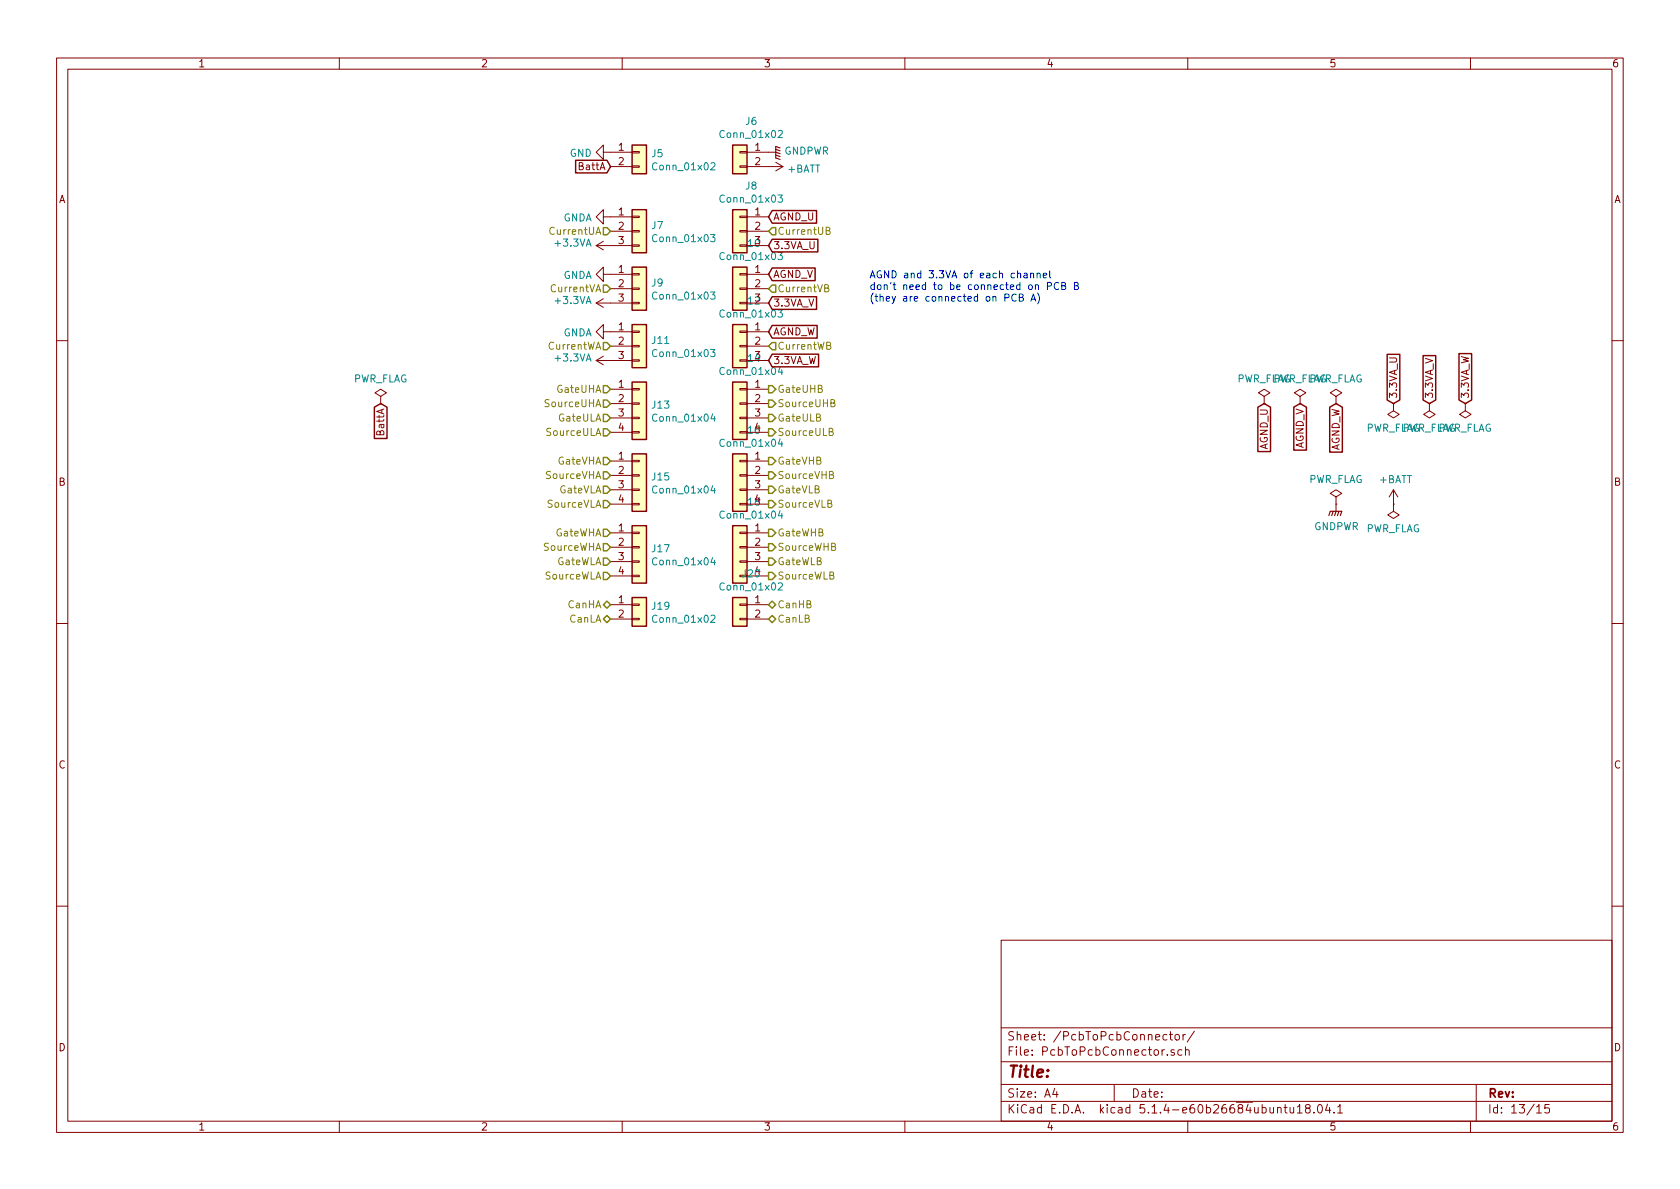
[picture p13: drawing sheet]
<svg xmlns="http://www.w3.org/2000/svg" width="297mm" height="210mm" viewBox="0 0 297 210" stroke-linecap="round" stroke-linejoin="round" font-family="sans-serif">
<defs><g id="words">
<text font-size="2.8" fill="#840000" x="178" y="190.5">Title:</text>
<g font-size="2.1" fill="#840000">
<text x="178" y="184">Sheet: /PcbToPcbConnector/</text>
<text x="178" y="186.7">File: PcbToPcbConnector.sch</text>
<text x="178" y="196.9">KiCad E.D.A. kicad 5.1.4-e60b26684ubuntu18.04.1</text>
<text x="178" y="194.1">Size: A4</text>
<text x="200" y="194.1">Date:</text>
<text x="263" y="194.1">Rev:</text>
<text x="263" y="196.9">Id: 13/15</text>
</g>
<g font-size="1.8" fill="#840000">
<text x="35" y="11.9">1</text>
<text x="85" y="11.9">2</text>
<text x="135" y="11.9">3</text>
<text x="185" y="11.9">4</text>
<text x="235" y="11.9">5</text>
<text x="285" y="11.9">6</text>
<text x="109.4" y="26.7">1</text>
<text x="109.4" y="29.2">2</text>
<text x="133.5" y="26.7">1</text>
<text x="133.5" y="29.2">2</text>
<text x="10.4" y="35.9">A</text>
<text x="102.4" y="30.1">BattA</text>
<text x="285.4" y="35.9">A</text>
<text x="109.4" y="38.1">1</text>
<text x="109.4" y="40.6">2</text>
<text x="133.5" y="38.1">1</text>
<text x="133.5" y="40.6">2</text>
<text x="136.7" y="39">AGND_U</text>
<text x="109.4" y="43.2">3</text>
<text x="131.3" y="43.7">J10</text>
<text x="133.5" y="43.2">3</text>
<text x="136.7" y="44.1">3.3VA_U</text>
<text x="109.4" y="48.3">1</text>
<text x="109.4" y="50.8">2</text>
<text x="109.4" y="53.3">3</text>
<text x="131.3" y="53.8">J12</text>
<text x="133.5" y="48.3">1</text>
<text x="133.5" y="50.8">2</text>
<text x="133.5" y="53.3">3</text>
<text x="136.7" y="49.1">AGND_V</text>
<text x="109.4" y="58.4">1</text>
<text x="133.5" y="58.4">1</text>
<text x="136.7" y="59.3">AGND_W</text>
<text x="136.7" y="54.2">3.3VA_V</text>
<text x="109.4" y="61">2</text>
<text x="109.4" y="63.5">3</text>
<text x="131.3" y="64">J14</text>
<text x="133.5" y="61">2</text>
<text x="133.5" y="63.5">3</text>
<text x="136.7" y="64.4">3.3VA_W</text>
<text x="109.4" y="68.6">1</text>
<text x="109.4" y="71.1">2</text>
<text x="133.5" y="68.6">1</text>
<text x="133.5" y="71.1">2</text>
<text x="247" y="70.6" transform="rotate(-90 247 70.6)">3.3VA_U</text>
<text x="253.4" y="70.6" transform="rotate(-90 253.4 70.6)">3.3VA_V</text>
<text x="259.7" y="70.6" transform="rotate(-90 259.7 70.6)">3.3VA_W</text>
<text x="67.9" y="76.9" transform="rotate(-90 67.9 76.9)">BattA</text>
<text x="109.4" y="73.7">3</text>
<text x="109.4" y="76.2">4</text>
<text x="131.3" y="76.7">J16</text>
<text x="133.5" y="73.7">3</text>
<text x="133.5" y="76.2">4</text>
<text x="109.4" y="81.3">1</text>
<text x="109.4" y="83.8">2</text>
<text x="133.5" y="81.3">1</text>
<text x="133.5" y="83.8">2</text>
<text x="224.2" y="79.6" transform="rotate(-90 224.2 79.6)">AGND_U</text>
<text x="230.5" y="79.5" transform="rotate(-90 230.5 79.5)">AGND_V</text>
<text x="236.9" y="80" transform="rotate(-90 236.9 80)">AGND_W</text>
<text x="10.4" y="85.9">B</text>
<text x="109.4" y="86.4">3</text>
<text x="109.4" y="88.9">4</text>
<text x="131.3" y="89.4">J18</text>
<text x="133.5" y="86.4">3</text>
<text x="133.5" y="88.9">4</text>
<text x="285.4" y="85.9">B</text>
<text x="109.4" y="94">1</text>
<text x="133.5" y="94">1</text>
<text x="109.4" y="96.5">2</text>
<text x="109.4" y="99.1">3</text>
<text x="109.4" y="101.6">4</text>
<text x="133.5" y="96.5">2</text>
<text x="133.5" y="99.1">3</text>
<text x="109.4" y="106.7">1</text>
<text x="133.5" y="106.7">1</text>
<text x="109.4" y="109.2">2</text>
<text x="133.5" y="109.2">2</text>
<text x="10.4" y="135.9">C</text>
<text x="285.4" y="135.9">C</text>
<text x="10.4" y="185.9">D</text>
<text x="285.4" y="185.9">D</text>
<text x="35" y="199.9">1</text>
<text x="85" y="199.9">2</text>
<text x="135" y="199.9">3</text>
<text x="185" y="199.9">4</text>
<text x="235" y="199.9">5</text>
<text x="285" y="199.9">6</text>
</g>
<g font-size="1.8" fill="#008484">
<text x="131.9" y="22.1">J6</text>
<text x="100.7" y="27.7">GND</text>
<text x="115.3" y="27.8">J5</text>
<text x="127.6" y="24.4">Conn_01x02</text>
<text x="138.6" y="27.4">GNDPWR</text>
<text x="115.7" y="30.1">Conn_01x02</text>
<text x="127.6" y="35.8">Conn_01x03</text>
<text x="131.9" y="33.5">J8</text>
<text x="139.3" y="30.5">+BATT</text>
<text x="99.6" y="39.2">GNDA</text>
<text x="115.3" y="40.5">J7</text>
<text x="98.3" y="43.6">+3.3VA</text>
<text x="115.7" y="42.8">Conn_01x03</text>
<text x="127.6" y="46">Conn_01x03</text>
<text x="98.3" y="53.8">+3.3VA</text>
<text x="99.6" y="49.3">GNDA</text>
<text x="115.3" y="50.7">J9</text>
<text x="115.7" y="53">Conn_01x03</text>
<text x="99.6" y="59.5">GNDA</text>
<text x="127.6" y="56.2">Conn_01x03</text>
<text x="98.3" y="63.9">+3.3VA</text>
<text x="115.3" y="60.8">J11</text>
<text x="115.7" y="63.1">Conn_01x03</text>
<text x="62.4" y="67.6">PWR_FLAG</text>
<text x="127.6" y="66.3">Conn_01x04</text>
<text x="218.6" y="67.6">PWR_FLAG</text>
<text x="224.9" y="67.6">PWR_FLAG</text>
<text x="231.3" y="67.6">PWR_FLAG</text>
<text x="115.3" y="72.3">J13</text>
<text x="115.7" y="74.6">Conn_01x04</text>
<text x="241.4" y="76.3">PWR_FLAG</text>
<text x="247.8" y="76.3">PWR_FLAG</text>
<text x="254.1" y="76.3">PWR_FLAG</text>
<text x="127.6" y="79">Conn_01x04</text>
<text x="115.3" y="85">J15</text>
<text x="115.7" y="87.3">Conn_01x04</text>
<text x="231.3" y="85.4">PWR_FLAG</text>
<text x="243.9" y="85.4">+BATT</text>
<text x="127.6" y="91.7">Conn_01x04</text>
<text x="232.3" y="93.7">GNDPWR PWR_FLAG</text>
<text x="115.3" y="97.7">J17</text>
<text x="115.7" y="100">Conn_01x04</text>
<text x="133.5" y="101.6">4</text>
<text x="115.3" y="107.8">J19</text>
<text x="127.6" y="104.4">Conn_01x02</text>
<text x="131.3" y="102.1">J20</text>
<text x="115.7" y="110.1">Conn_01x02</text>
</g>
<g font-size="1.8" fill="#848400">
<text x="97.5" y="41.5">CurrentUA</text>
<text x="137.4" y="41.5">CurrentUB</text>
<text x="97.6" y="51.7">CurrentVA</text>
<text x="137.4" y="51.7">CurrentVB</text>
<text x="97.1" y="61.8">CurrentWA</text>
<text x="137.4" y="61.8">CurrentWB</text>
<text x="98.7" y="69.5">GateUHA</text>
<text x="137.4" y="69.5">GateUHB</text>
<text x="96.6" y="72">SourceUHA</text>
<text x="96.8" y="77.1">SourceULA</text>
<text x="98.9" y="74.5">GateULA</text>
<text x="137.4" y="77.1">SourceULB</text>
<text x="137.4" y="74.5">GateULB</text>
<text x="137.4" y="72">SourceUHB</text>
<text x="98.8" y="82.2">GateVHA</text>
<text x="137.4" y="82.2">GateVHB</text>
<text x="96.7" y="84.7">SourceVHA</text>
<text x="96.9" y="89.8">SourceVLA</text>
<text x="99" y="87.2">GateVLA</text>
<text x="137.4" y="89.8">SourceVLB</text>
<text x="137.4" y="87.2">GateVLB</text>
<text x="137.4" y="84.7">SourceVHB</text>
<text x="98.3" y="94.9">GateWHA</text>
<text x="137.4" y="94.9">GateWHB</text>
<text x="96.2" y="97.4">SourceWHA</text>
<text x="98.5" y="99.9">GateWLA</text>
<text x="137.4" y="99.9">GateWLB</text>
<text x="137.4" y="97.4">SourceWHB</text>
<text x="96.4" y="102.5">SourceWLA</text>
<text x="100.5" y="107.6">CanHA</text>
<text x="137.4" y="102.5">SourceWLB</text>
<text x="137.4" y="107.6">CanHB</text>
<text x="100.7" y="110.1">CanLA</text>
<text x="137.4" y="110.1">CanLB</text>
</g>
<g font-size="1.8" fill="#0000c2">
<text x="153.7" y="49.2">AGND and 3.3VA of each channel</text>
<text x="153.7" y="51.3">don't need to be connected on PCB B</text>
<text x="153.7" y="53.3">(they are connected on PCB A)</text>
</g>
</g></defs>
<g fill="none" stroke="#840000" stroke-width=".18">
<path d="M10 10.3h277v189.9h-277zM12 12.2h273v186.1h-273zM60 10.3v1.9M110 10.3v1.9M160 10.3v1.9M210 10.3v1.9M260 10.3v1.9M106.7 26.9v-1.3l-1.3 1.3 1.3 1.3v-1.3h5.1M106.7 38.3v-1.2l-1.3 1.2 1.3 1.3v-1.3h5.1M107.9 29.5h3.9M111.8 29.3h1.2v.3h-1.2zM111.8 26.8h1.2v.2h-1.2z"/>
<path d="M111.8 38.2h1.2v.3h-1.2zM130.8 29.3h1.3v.3h-1.3zM130.8 26.8h1.3v.2h-1.3zM130.8 38.2h1.3v.3h-1.3zM132.1 26.9h5.1M132.1 29.5h6.3M132.1 38.3h3.8M137.2 28.7l1.2 .8M138.4 29.5l-1.2 .7M105.4 53.6l1.3 .8M105.4 53.6h6.4M105.4 43.4h6.4"/>
<path d="M105.4 43.4l1.3 .8M106.7 48.5v-1.3l-1.3 1.3 1.3 1.3v-1.3h5.1M106.7 58.7v-1.3l-1.3 1.3 1.3 1.2v-1.2h5.1M106.7 52.8l-1.3 .8M106.7 42.7l-1.3 .7M107.9 51h3.9M107.9 40.9h3.9M111.8 58.5h1.2v.3h-1.2zM111.8 53.5h1.2v.2h-1.2zM111.8 48.4h1.2v.2h-1.2zM111.8 50.9h1.2v.3h-1.2zM111.8 43.3h1.2v.3h-1.2z"/>
<path d="M111.8 40.8h1.2v.2h-1.2zM130.8 58.5h1.3v.3h-1.3zM130.8 48.4h1.3v.2h-1.3zM130.8 50.9h1.3v.3h-1.3zM130.8 40.8h1.3v.2h-1.3zM132.1 53.6h3.8M132.1 58.7h3.8M132.1 48.5h3.8M132.1 51h3.8M132.1 40.9h3.8M132.1 43.4h3.8M10 60.2h2"/>
<path d="M67.3 70.1l1-.6-1-.7-1 .7 1 .6v1.3M67.3 71.4h.1M105.4 63.7h6.4M105.4 63.7l1.3 .8M106.7 63l-1.3 .7M107.9 68.8h3.9M107.9 71.4h3.9M107.9 73.9h3.9M107.9 76.4h3.9M107.9 61.2h3.9M111.8 76.3h1.2v.3h-1.2zM111.8 73.8h1.2v.2h-1.2z"/>
<path d="M111.8 68.7h1.2v.3h-1.2zM111.8 71.2h1.2v.3h-1.2zM111.8 63.6h1.2v.3h-1.2zM111.8 61.1h1.2v.2h-1.2zM130.8 73.8h1.3v.2h-1.3zM130.8 68.7h1.3v.3h-1.3zM130.8 71.2h1.3v.3h-1.3zM130.8 61.1h1.3v.2h-1.3zM132.1 68.8h3.8M132.1 71.4h3.8M132.1 73.9h3.8M132.1 76.4h3.8"/>
<path d="M132.1 61.2h3.8M132.1 63.7h3.8M223.5 70.1l1-.6-1-.7-1 .7 1 .6v1.3M223.5 71.4h.1M229.9 70.1l1-.6-1-.7-1 .7 1 .6v1.3M229.9 71.4h.1M236.2 70.1l1-.6-1-.7-1 .7 1 .6v1.3M236.2 71.4h.1M246.4 71.4v1.2l1 .7-1 .6-1-.6 1-.7M246.4 71.4h.1M252.7 71.4v1.2l1 .7-1 .6-1-.6 1-.7M252.7 71.4h.1"/>
<path d="M259.1 71.4v1.2l1 .7-1 .6-1-.6 1-.7M259.1 71.4h.1M285 60.2h2M107.9 94.2h3.9M107.9 96.8h3.9M107.9 99.3h3.9M107.9 81.5h3.9M107.9 84.1h3.9M107.9 86.6h3.9M107.9 89.1h3.9M111.8 99.2h1.2v.2h-1.2zM111.8 94.1h1.2v.3h-1.2z"/>
<path d="M111.8 96.6h1.2v.3h-1.2zM111.8 89h1.2v.3h-1.2zM111.8 86.5h1.2v.2h-1.2zM111.8 81.4h1.2v.3h-1.2zM111.8 83.9h1.2v.3h-1.2zM130.8 99.2h1.3v.2h-1.3zM130.8 94.1h1.3v.3h-1.3zM130.8 96.6h1.3v.3h-1.3zM130.8 86.5h1.3v.2h-1.3zM130.8 81.4h1.3v.3h-1.3zM130.8 83.9h1.3v.3h-1.3zM132.1 94.2h3.8"/>
<path d="M132.1 96.8h3.8M132.1 99.3h3.8M132.1 81.5h3.8M132.1 84.1h3.8M132.1 86.6h3.8M132.1 89.1h3.8M236.2 87.9l1-.7-1-.6-1 .6 1 .7v1.2M236.2 89.1h.1M236.2 89.1v1.3M246.4 89.1v1.3l1 .7-1 .6-1-.6 1-.7M246.4 89.1h.1M246.4 86.6l-.8 1.3"/>
<path d="M246.4 86.6v2.5M246.4 86.6l.7 1.3M10 110.3h2M107.9 101.8h3.9M107.9 106.9h3.9M107.9 109.5h3.9M111.8 101.7h1.2v.3h-1.2zM111.8 109.3h1.2v.3h-1.2zM111.8 106.8h1.2v.3h-1.2zM130.8 109.3h1.3v.3h-1.3zM130.8 106.8h1.3v.3h-1.3zM132.1 101.8h3.8"/>
<path d="M132.1 106.9h3.8M132.1 109.5h3.8M285 110.3h2M10 160.2h2M177 166.3h108v32h-108zM285 160.2h2M60 198.3v1.9M110 198.3v1.9M160 198.3v1.9M177 194.8h108M177 191.8h108M177 187.8h108"/>
<path d="M177 181.8h108M186.5 192.5l-.4 1h1M186.8 193v1M197 191.8v3M206.3 183l-.4-.1-.3 .3 .1 .6 .2 .1 .4-.1M206.4 186.5v.1M206.8 182.9h.5M207 182.4v1.3l.3 .2M207.6 185.7a.37 .37 0 0 0-.6 .1l.1 .2 .5 .2 .1 .1-.2 .3-.5-.1M207.8 183.1l.3-.2 .4 .2v.5l-.1 .2-.3 .1-.3-.1zM209 185.7l-.5-.1-.2 .3v.6l.2 .1 .5-.1M209.2 182.9v1"/>
<path d="M209.6 185.7h.1a.37 .37 0 0 1 .6 .1v.8M209.6 182.9l-.4 .3M209.6 185.1v1.5M210 198.3v1.9M211.2 182.3l-1.3 2M225.9 196l.2-.2 .3 .1 .1 .9M227 195.8h.6M227.2 195.3v1.3l.4 .2M228.1 195.8l.1 .9 .3 .1 .2-.1M228.7 195.8v1M229.4 195.8l.4-.5v1.5M229.4 196.8h.8"/>
<path d="M231.1 196l-.3-.3 .1-.3a.48 .48 0 0 1 .7 .1l-.1 .4a.52 .52 0 0 0-.6 .2 .52 .52 0 0 0 0 .6l.5 .1 .2-.1v-.4l-.2-.3M232.3 196.7v.1M233.1 195.4l.2-.1a.8 .8 0 0 1 .5 .8 .8 .8 0 0 1-.5 .7 1 1 0 0 1-.2-1.4zM234.7 195.2l-.3 1.1h.9M235.1 195.8v1M235.9 196.7v.1M236.5 195.8l.4-.5v1.5M236.5 196.8h.9M260 198.3v1.9M261 191.8v6.5M271.7 195.8l.4-.5v1.5M271.7 196.8h.8"/>
<path d="M273.9 195.3h-.7l-.1 .7 .2-.1 .5 .1 .2 .2-.1 .5-.2 .1-.6-.1"/>
</g>
<g fill="#ffffc2" stroke="#ffffc2" stroke-width=".18">
<path d="M129.5 93h2.6v10.1h-2.6z"/>
<path d="M129.5 80.3h2.6v10.1h-2.6z"/>
<path d="M129.5 67.6h2.6v10.1h-2.6z"/>
<path d="M111.8 93h2.5v10.1h-2.5z"/>
<path d="M111.8 80.3h2.5v10.1h-2.5z"/>
<path d="M111.8 67.6h2.5v10.1h-2.5z"/>
<path d="M129.5 105.7h2.6v5h-2.6z"/>
<path d="M111.8 25.6h2.5v5.1h-2.5z"/>
<path d="M129.5 25.6h2.6v5.1h-2.6z"/>
<path d="M111.8 57.4h2.5v7.6h-2.5z"/>
<path d="M111.8 47.2h2.5v7.7h-2.5z"/>
<path d="M111.8 37.1h2.5v7.6h-2.5z"/>
<path d="M129.5 57.4h2.6v7.6h-2.6z"/>
<path d="M129.5 47.2h2.6v7.7h-2.6z"/>
<path d="M129.5 37.1h2.6v7.6h-2.6z"/>
<path d="M111.8 105.7h2.5v5h-2.5z"/>
</g>
<g fill="none" stroke="#840000" stroke-width=".25">
<path d="M101.8 28.3h5.5l.6 1.2-.6 1.1h-5.5zM111.8 25.6h2.5v5.1h-2.5zM111.8 37.1h2.5v7.6h-2.5zM129.5 25.6h2.6v5.1h-2.6zM129.5 37.1h2.6v7.6h-2.6zM136.5 37.2h7.9v2.3h-7.9l-.6-1.2zM111.8 57.4h2.5v7.6h-2.5zM111.8 47.2h2.5v7.7h-2.5zM129.5 57.4h2.6v7.6h-2.6zM129.5 47.2h2.6v7.7h-2.6zM136.5 57.6h8v2.2h-8l-.6-1.1zM136.5 52.5h7.9v2.2h-7.9l-.6-1.1z"/>
<path d="M136.5 47.4h7.6v2.2h-7.6l-.6-1.1zM136.5 42.3h8.1v2.2h-8.1l-.6-1.1zM66.2 72l1.1-.6 1.1 .6v5.5h-2.2zM111.8 67.6h2.5v10.1h-2.5zM129.5 67.6h2.6v10.1h-2.6zM136.5 62.6h8.2v2.3h-8.2l-.6-1.2zM222.4 72l1.1-.6 1.1 .6v7.9h-2.2zM228.8 72l1.1-.6 1.1 .6v7.6h-2.2zM235.1 72l1.1-.6 1.1 .6v8h-2.2zM245.3 62.7h2.2v8l-1.1 .7-1.1-.7zM251.6 62.9h2.2v7.8l-1.1 .7-1.1-.7zM258 62.5h2.2v8.2l-1.1 .7-1.1-.7z"/>
<path d="M111.8 93h2.5v10.1h-2.5zM111.8 80.3h2.5v10.1h-2.5zM129.5 93h2.6v10.1h-2.6zM129.5 80.3h2.6v10.1h-2.6zM111.8 105.7h2.5v5h-2.5zM129.5 105.7h2.6v5h-2.6z"/>
</g>
<g fill="none" stroke="#008484" stroke-width=".18">
<path d="M125.7 28.9l.5-.1 .2 .3v.2l-.8 .7h.8M137.5 34.5h.8l-.4 .5 .4 .1-.1 .6-.5 .1-.2-.2M137.6 23.2l.5-.1 .2 .3v.2l-.8 .7h.8M125.6 51.6h.8l-.4 .5 .4 .1-.1 .7h-.5l-.2-.1M125.6 41.5h.8l-.4 .5 .4 .1-.1 .6h-.5l-.2-.1M137.5 54.8h.8l-.4 .5 .4 .1-.1 .6-.5 .1-.2-.1M137.5 44.6h.8l-.4 .5 .4 .2-.1 .6h-.5l-.2-.1M125.6 61.8h.8l-.4 .5 .4 .1-.1 .6-.5 .1-.2-.2M126 73.2l-.3 .9h.8M126.3 73.7v.8M137.9 77.6l-.3 .9h.8M137.9 64.9l-.3 .9h.8"/>
<path d="M138.2 65.4v.8M138.2 78.1v.8M126 98.6l-.3 .9h.8M126 85.9l-.3 .9h.8M126.3 86.4v.8M126.3 99.1v.8M137.9 90.3l-.3 .9h.8M138.2 90.8v.8M125.7 108.9l.5-.1 .2 .3v.2l-.8 .8h.8M137.6 103.2l.5-.1 .2 .3v.2l-.8 .7h.8"/>
</g>
<path d="M137.2 27.4l.7 .3M137.2 26.9l.7 .3M137.2 26.4l.7 .3M137.9 26.2l-.7-.3v2l.7 .3M234.9 91.2l.3-.8h2l-.2 .8M235.7 90.4l-.2 .8M236.2 90.4l-.2 .8M236.7 90.4l-.2 .8" fill="none" stroke="#840000" stroke-width=".2"/>
<g fill="none" stroke="#848400" stroke-width=".25">
<path d="M106.7 50.4h.6l.6 .6-.6 .7h-.6zM106.7 40.3h.6l.6 .6-.6 .6h-.6zM136.5 50.4h.7v1.3h-.7l-.6-.7zM136.5 40.3h.7v1.2h-.7l-.6-.6zM106.7 73.3h.6l.6 .6-.6 .6h-.6zM106.7 75.8h.6l.6 .6-.6 .7h-.6zM106.7 68.2h.6l.6 .6-.6 .7h-.6zM106.7 60.6h.6l.6 .6-.6 .6h-.6zM106.7 70.7h.6l.6 .7-.6 .6h-.6zM135.9 75.8h.6l.7 .6-.7 .7h-.6zM135.9 73.3h.6l.7 .6-.7 .6h-.6zM135.9 70.7h.6l.7 .7-.7 .6h-.6z"/>
<path d="M135.9 68.2h.6l.7 .6-.7 .7h-.6zM136.5 60.6h.7v1.2h-.7l-.6-.6zM106.7 83.4h.6l.6 .7-.6 .6h-.6zM106.7 80.9h.6l.6 .6-.6 .7h-.6zM106.7 86h.6l.6 .6-.6 .6h-.6zM106.7 98.7h.6l.6 .6-.6 .6h-.6zM106.7 96.1h.6l.6 .7-.6 .6h-.6zM106.7 93.6h.6l.6 .6-.6 .7h-.6zM106.7 88.5h.6l.6 .6-.6 .7h-.6zM135.9 98.7h.6l.7 .6-.7 .6h-.6zM135.9 96.1h.6l.7 .7-.7 .6h-.6zM135.9 93.6h.6l.7 .6-.7 .7h-.6z"/>
<path d="M135.9 88.5h.6l.7 .6-.7 .7h-.6zM135.9 86h.6l.7 .6-.7 .6h-.6zM135.9 83.4h.6l.7 .7-.7 .6h-.6zM135.9 80.9h.6l.7 .6-.7 .7h-.6zM106.7 101.2h.6l.6 .6-.6 .7h-.6zM106.7 106.9l.6-.6 .6 .6-.6 .7zM106.7 109.5l.6-.7 .6 .7-.6 .6zM135.9 101.2h.6l.7 .6-.7 .7h-.6zM135.9 106.9l.6-.6 .7 .6-.7 .7zM135.9 109.5l.6-.7 .7 .7-.7 .6z"/>
</g>
<path d="M145.8 50.9h.6v-.4l-.6-.2v1.3h.5l.3-.2v-.2l-.3-.3M146.1 40.8l.5-.1 .1-.2v-.2l-.6-.1v1.2h.5l.1-.1 .1-.3-.3-.2M146.2 61.1h.5l.2-.2-.1-.3-.6-.1v1.3h.5l.2-.2v-.3l-.3-.2M146.6 76.3h.5l.2-.2-.1-.2-.6-.2v1.3h.5l.2-.2v-.2l-.3-.3M146.9 71.3l.5-.1 .2-.2-.1-.2-.6-.1v1.2h.5l.3-.2v-.2l-.4-.2M146.4 89h.5l.1-.2v-.2l-.6-.2v1.3h.5l.1-.1 .1-.3-.3-.3M146.7 84l.5-.1 .1-.2v-.2l-.6-.1v1.2h.4l.2-.1 .1-.3-.3-.2M147 96.7l.6-.1 .1-.2v-.2l-.7-.1v1.2h.5l.2-.1 .1-.3-.4-.2M146.7 101.7h.6l.1-.2-.1-.2-.6-.2v1.3h.5l.2-.1v-.3l-.3-.3" fill="none" stroke="#848400" stroke-width=".18"/>
<g fill="none" stroke="#0000c2" stroke-width=".18">
<path d="M179.7 52.1a.6 .6 0 0 0-.9 .4 .6 .6 0 0 0 .6 .8l.3-.2M180.2 52.6l.6-.1 .1-.2-.1-.2-.6-.1v1.3h.5l.2-.2v-.3l-.3-.2M181.1 48.4h.5v.7M181.6 48.6l-.4 .1-.2 .1 .2 .3h.4M182.2 48.4l.2-.1 .3 .1 .1 .7M182.2 48.3v.8M182.3 53.3l.4-1.3 .4 1.3M182.4 52.9h.6M183.4 48.4l.1-.1 .3 .1 .1 .7M183.4 48.3v.8M183.4 51.8a1.47 1.47 0 0 1 0 1.9M184.5 48.7l.6-.1-.1-.2-.4-.1-.1 .2v.6h.5"/>
<path d="M185.2 50.6l.7-.1v-.4l-.2-.2h-.5v1.3M185.6 47.9v1.1l.2 .1M187.2 50.1a.6 .6 0 0 0-.9 .4 .6 .6 0 0 0 .6 .7l.3-.1M187.7 50.5h.6l.1-.2-.1-.2-.6-.2v1.3h.5l.2-.1v-.3l-.3-.3M190 50.5h.5l.1-.2v-.2l-.6-.2v1.3h.4l.2-.1 .1-.3-.3-.3"/>
</g>
<use href="#words"/>
</svg>
